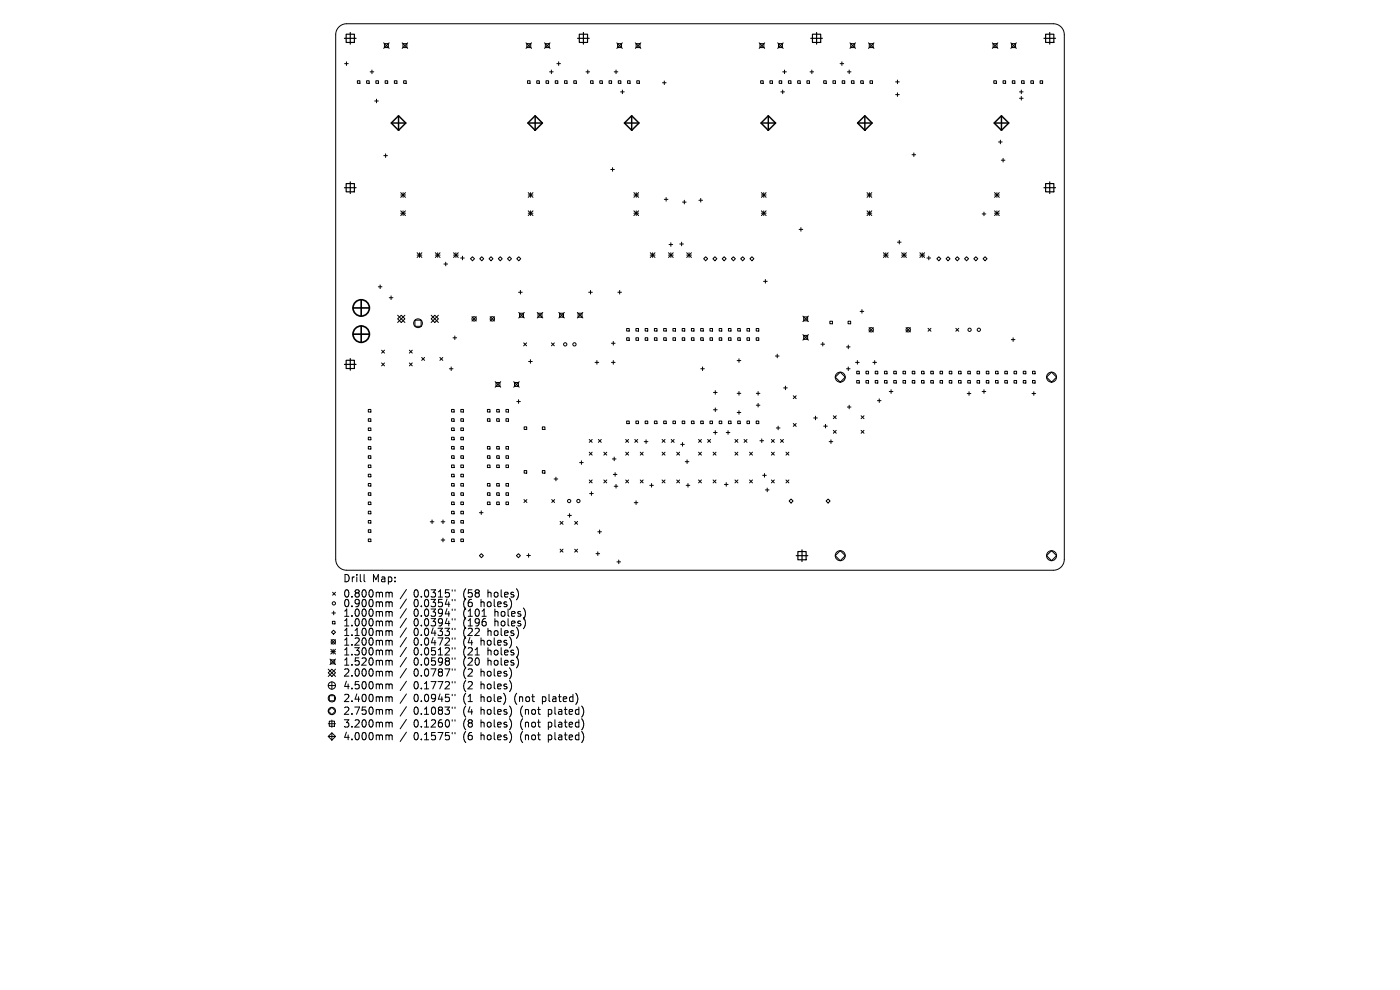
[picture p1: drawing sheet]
<svg xmlns="http://www.w3.org/2000/svg" width="297mm" height="210mm" viewBox="0 0 297 210" stroke-linecap="round" stroke-linejoin="round" font-family="sans-serif">
<defs><g id="words">
<g font-size="2.2">
<text x="72.7" y="123.7">Drill</text>
<text x="78.9" y="123.7">Map:</text>
<text x="72.7" y="127">0.800mm</text>
<text x="72.7" y="129">0.900mm</text>
<text x="72.7" y="131">1.000mm</text>
<text x="87.8" y="127">0.0315&quot;</text>
<text x="87.8" y="129">0.0354&quot;</text>
<text x="87.8" y="131">0.0394&quot;</text>
<text x="98.4" y="127">(58</text>
<text x="98.4" y="129">(6</text>
<text x="98.4" y="131">(101</text>
<text x="102.2" y="129">holes)</text>
<text x="103.7" y="127">holes)</text>
<text x="105.1" y="131">holes)</text>
<text x="72.7" y="133.1">1.000mm</text>
<text x="72.7" y="135.1">1.100mm</text>
<text x="72.7" y="137.2">1.200mm</text>
<text x="87.8" y="133.1">0.0394&quot;</text>
<text x="87.8" y="135.1">0.0433&quot;</text>
<text x="87.8" y="137.2">0.0472&quot;</text>
<text x="98.4" y="133.1">(196</text>
<text x="98.4" y="135.1">(22</text>
<text x="98.4" y="137.2">(4</text>
<text x="102.2" y="137.2">holes)</text>
<text x="103.7" y="135.1">holes)</text>
<text x="105.1" y="133.1">holes)</text>
<text x="72.7" y="139.2">1.300mm</text>
<text x="72.7" y="141.4">1.520mm</text>
<text x="72.7" y="143.7">2.000mm</text>
<text x="87.8" y="139.2">0.0512&quot;</text>
<text x="87.8" y="141.4">0.0598&quot;</text>
<text x="87.8" y="143.7">0.0787&quot;</text>
<text x="98.4" y="139.2">(21</text>
<text x="98.4" y="141.4">(20</text>
<text x="98.4" y="143.7">(2</text>
<text x="102.2" y="143.7">holes)</text>
<text x="103.7" y="139.2">holes)</text>
<text x="103.7" y="141.4">holes)</text>
<text x="72.7" y="146.4">4.500mm</text>
<text x="72.7" y="149.1">2.400mm</text>
<text x="87.8" y="146.4">0.1772&quot;</text>
<text x="87.8" y="149.1">0.0945&quot;</text>
<text x="98.4" y="146.4">(2</text>
<text x="98.4" y="149.1">(1</text>
<text x="102.2" y="146.4">holes)</text>
<text x="102.2" y="149.1">hole)</text>
<text x="109.5" y="149.1">(not</text>
<text x="115.5" y="149.1">plated)</text>
<text x="72.7" y="151.8">2.750mm</text>
<text x="72.7" y="154.5">3.200mm</text>
<text x="87.8" y="151.8">0.1083&quot;</text>
<text x="87.8" y="154.5">0.1260&quot;</text>
<text x="98.4" y="151.8">(4</text>
<text x="98.4" y="154.5">(8</text>
<text x="102.2" y="151.8">holes)</text>
<text x="102.2" y="154.5">holes)</text>
<text x="110.7" y="151.8">(not</text>
<text x="110.7" y="154.5">(not</text>
<text x="116.8" y="151.8">plated)</text>
<text x="116.8" y="154.5">plated)</text>
<text x="72.7" y="157.2">4.000mm</text>
<text x="87.8" y="157.2">0.1575&quot;</text>
<text x="98.4" y="157.2">(6</text>
<text x="102.2" y="157.2">holes)</text>
<text x="110.7" y="157.2">(not</text>
<text x="116.8" y="157.2">plated)</text>
</g>
</g></defs>
<g fill="none" stroke="#000" stroke-width=".21">
<path d="M71.9 5.7l.7-.5 .9-.2h150a2.32 2.32 0 0 1 2.3 2.4v111.2a2.32 2.32 0 0 1-2.3 2.4h-150a2.32 2.32 0 0 1-2.3-2.4v-111.2l.3-1.1zM73.1 13.5h.8M73.5 13.1v.8M75.8 17.1h.6v.6h-.6zM77.8 17.1h.5v.6h-.5zM78.5 15.2h.8M78.9 14.9v.7M79.7 17.1h.6v.6h-.6zM81.4 9.1l1.2 1.2M81.6 9.3h.8v.8h-.8zM81.7 17.1h.5v.6h-.5zM82.6 9.1l-1.2 1.2"/>
<path d="M83.7 17.1h.5v.6h-.5zM85.3 9.1l1.2 1.2M85.5 9.3h.8v.8h-.8zM85.6 17.1h.6v.6h-.6zM86.5 9.1l-1.2 1.2M111.6 9.1l1.2 1.2M111.8 9.3h.8v.8h-.8zM111.9 17.1h.6v.6h-.6zM112.8 9.1l-1.2 1.2M113.9 17.1h.5v.6h-.5zM115.5 9.1l1.2 1.2M115.7 9.3h.8v.8h-.8z"/>
<path d="M115.8 17.1h.6v.6h-.6zM116.6 15.2h.8M116.7 9.1l-1.2 1.2M117 14.9v.7M117.8 17.1h.5v.6h-.5zM118.1 13.5h.8M118.5 13.1v.8M119.8 17.1h.5v.6h-.5zM121.7 17.1h.6v.6h-.6zM124.3 15.2h.8M124.7 14.9v.7M125.3 17.1h.5v.6h-.5z"/>
<path d="M127.2 17.1h.6v.6h-.6zM129.2 17.1h.5v.6h-.5zM130.3 15.2h.8M130.7 14.9v.7M130.8 9.1l1.2 1.2M131 9.3h.9v.8h-.9zM131.2 17.1h.5v.6h-.5zM131.7 19.5h.7M132 9.1l-1.2 1.2M132 19.1v.8M133.1 17.1h.6v.6h-.6zM134.8 9.1l1.1 1.2"/>
<path d="M134.9 9.3h.9v.8h-.9zM135.1 17.1h.5v.6h-.5zM135.9 9.1l-1.1 1.2M140.5 17.6h.8M140.9 17.2v.7M161.1 9.1l1.1 1.2M161.2 9.3h.9v.8h-.9zM161.4 17.1h.5v.6h-.5zM162.2 9.1l-1.1 1.2M163.3 17.1h.6v.6h-.6zM165 9.1l1.2 1.2M165.2 9.3h.8v.8h-.8z"/>
<path d="M165.3 17.1h.5v.6h-.5zM165.7 19.5h.7M166 15.2h.8M166 19.1v.8M166.2 9.1l-1.2 1.2M166.4 14.9v.7M167.3 17.1h.5v.6h-.5zM169.2 17.1h.6v.6h-.6zM171.2 17.1h.5v.6h-.5zM171.8 15.2h.8M172.2 14.9v.7M174.7 17.1h.6v.6h-.6z"/>
<path d="M176.7 17.1h.5v.6h-.5zM178.2 13.5h.8M178.6 13.1v.8M178.7 17.1h.5v.6h-.5zM179.8 15.2h.7M180.1 14.9v.7M180.3 9.1l1.2 1.2M180.5 9.3h.8v.8h-.8zM180.6 17.1h.6v.6h-.6zM181.5 9.1l-1.2 1.2M182.6 17.1h.5v.6h-.5zM184.2 9.1l1.2 1.2"/>
<path d="M184.4 9.3h.8v.8h-.8zM184.6 17.1h.5v.6h-.5zM185.4 9.1l-1.2 1.2M190 17.4h.8M190.4 17v.8M190.4 19.7v.8M210.5 9.1l1.2 1.2M210.7 9.3h.8v.8h-.8zM210.8 17.1h.6v.6h-.6zM211.7 9.1l-1.2 1.2M212.8 17.1h.5v.6h-.5zM214.4 9.1l1.2 1.2"/>
<path d="M214.6 9.3h.8v.8h-.8zM214.8 17.1h.5v.6h-.5zM215.6 9.1l-1.2 1.2M216.3 19.5h.8M216.7 19.1v.8M216.7 17.1h.6v.6h-.6zM218.7 17.1h.5v.6h-.5zM220.6 17.1h.6v.6h-.6zM79.5 21.4h.8M79.9 21v.8M81.4 33h.8M81.8 32.6v.8"/>
<path d="M129.6 36h.7M130 35.6v.7M190 20.1h.8M193.5 32.8h.8M193.9 32.4v.8M211.8 30.1h.8M212.2 29.7v.8M212.4 34h.8M212.8 33.6v.8M216.3 20.8h.8M216.7 20.5v.7M85 40.9l1 1"/>
<path d="M85 41.4h1M85 44.7l1 1M85 45.2h1M85.5 40.9v1M85.5 44.7v1M86 40.9l-1 1M86 44.7l-1 1M88.5 53.6l1 1M88.5 54.1h1M89 53.6v1M89.5 53.6l-1 1M92.4 54.1h1"/>
<path d="M92.4 53.6l1 1M92.9 53.6v1M93.4 53.6l-1 1M94.2 56h.7M94.6 55.6v.8M96.2 54.1h1M96.2 53.6l1 1M96.7 53.6v1M97.2 53.6l-1 1M97.7 54.7h.8M98.1 54.3v.8M100.2 54.5l.5 .4-.5 .4-.4-.4z"/>
<path d="M102.2 54.5l.4 .4-.4 .4-.4-.4zM104.2 54.5l.4 .4-.4 .4-.5-.4zM105.7 54.9l.4-.4 .5 .4-.5 .4zM108.1 54.5l.4 .4-.4 .4-.4-.4zM110.1 54.5l.4 .4-.4 .4-.5-.4zM112.1 41.4h1M112.1 45.2h1M112.1 40.9l1 1M112.1 44.7l1 1M112.6 40.9v1M112.6 44.7v1M113.1 40.9l-1 1"/>
<path d="M113.1 44.7l-1 1M134.5 41.4h1M134.5 45.2h1M134.5 40.9l1 1M134.5 44.7l1 1M135 40.9v1M135 44.7v1M135.5 40.9l-1 1M135.5 44.7l-1 1M138 54.1h1M138 53.6l1 1M138.5 53.6v1"/>
<path d="M139 53.6l-1 1M140.9 42.3h.8M141.3 41.9v.8M141.8 54.1h1M141.8 53.6l1 1M141.9 51.9h.8M142.3 51.5v.8M142.3 53.6v1M142.8 53.6l-1 1M144.2 51.8h.8M144.6 51.4v.7M144.8 42.9h.8"/>
<path d="M145.2 42.5v.8M145.7 54.1h1M145.7 53.6l1 1M146.2 53.6v1M146.7 53.6l-1 1M148.3 42.5h.7M148.7 42.1v.8M149.7 54.5l.4 .4-.4 .4-.4-.4zM151.2 54.9l.5-.4 .4 .4-.4 .4zM153.6 54.5l.5 .4-.5 .4-.4-.4zM155.6 54.5l.4 .4-.4 .4-.4-.4zM157.6 54.5l.4 .4-.4 .4-.5-.4z"/>
<path d="M159.1 54.9l.4-.4 .4 .4-.4 .4zM161.5 41.4h1M161.5 45.2h1M161.5 40.9l1 1M161.5 44.7l1 1M162 59.7h.8M162 40.9v1M162 44.7v1M162.4 59.3v.8M162.5 40.9l-1 1M162.5 44.7l-1 1M169.5 48.7h.8"/>
<path d="M169.9 48.3v.8M183.9 41.4h1M183.9 45.2h1M183.9 40.9l1 1M183.9 44.7l1 1M184.4 40.9v1M184.4 44.7v1M184.9 40.9l-1 1M184.9 44.7l-1 1M187.4 54.1h1M187.4 53.6l1 1M187.9 53.6v1"/>
<path d="M188.4 53.6l-1 1M190.4 51.4h.8M190.8 51v.8M191.3 54.1h1M191.3 53.6l1 1M191.8 53.6v1M192.3 53.6l-1 1M195.1 54.1h1M195.1 53.6l1 1M195.6 53.6v1M196.1 53.6l-1 1M196.6 54.7h.8"/>
<path d="M197 54.3v.8M199.2 54.5l.4 .4-.4 .4-.5-.4zM200.7 54.9l.4-.4 .4 .4-.4 .4zM203.1 54.5l.4 .4-.4 .4-.4-.4zM204.6 54.9l.5-.4 .4 .4-.4 .4zM207 54.5l.4 .4-.4 .4-.4-.4zM208.4 45.4h.7M208.6 54.9l.4-.4 .4 .4-.4 .4zM208.7 45v.8M211 41.4h1M211 45.2h1M211 40.9l1 1"/>
<path d="M211 44.7l1 1M211.5 40.9v1M211.5 44.7v1M212 40.9l-1 1M212 44.7l-1 1M80.3 60.8h.7M80.6 60.5v.7M81 74.3l.6 .6M81 77l.6 .6M81.6 74.3l-.6 .6M81.6 77l-.6 .6M82.6 63.2h.8"/>
<path d="M83 62.8v.7M84.4 66.9l1.5 1.5M85.1 66.9l.8 .7-.8 .8-.7-.8zM85.9 66.9l-1.5 1.5M86.8 74.3l.7 .6M86.8 77l.7 .6M87.5 74.3l-.7 .6M87.5 77l-.7 .6M88 67.9h1.3v1.3h-1.3zM89.5 75.8l.6 .6M90.1 75.8l-.6 .6M91.5 67.6l.7-.7 .8 .7-.8 .8z"/>
<path d="M91.5 66.9l1.5 1.5M93 66.9l-1.5 1.5M93.3 75.8l.6 .6M93.9 75.8l-.6 .6M95.3 78.2h.8M95.7 77.8v.8M96.1 71.7h.8M96.5 71.3v.7M100.1 67.2l.9 .9M101 67.2l-.9 .9M104 67.2l.9 .9M104.9 67.2l-.9 .9"/>
<path d="M110 62h.8M110 66.3l1.2 1.2M110.2 66.5h.8v.8h-.8zM110.4 61.6v.8M111.1 72.7l.6 .7M111.2 66.3l-1.2 1.2M111.7 72.7l-.6 .7M112.1 76.7h.8M112.5 76.3v.8M114 66.3l1.1 1.2M114.1 66.5h.9v.8h-.9zM115.1 66.3l-1.1 1.2"/>
<path d="M117 72.7l.6 .7M117.6 72.7l-.6 .7M118.5 66.3l1.2 1.2M118.7 66.5h.8v.8h-.8zM119.7 66.3l-1.2 1.2M122.5 66.3l1.1 1.2M122.6 66.5h.9v.8h-.9zM123.6 66.3l-1.1 1.2M124.9 62h.8M125.3 61.6v.8M126.2 76.9h.8M126.6 76.5v.8"/>
<path d="M129.7 76.9h.8M129.7 72.8h.8M130.1 72.4v.8M130.1 76.5v.8M131.1 62h.7M131.5 61.6v.8M132.9 69.7h.6v.5h-.6zM132.9 71.6h.6v.6h-.6zM134.9 69.7h.6v.5h-.6zM134.9 71.6h.6v.6h-.6zM136.9 69.7h.5v.5h-.5zM136.9 71.6h.5v.6h-.5z"/>
<path d="M138.8 69.7h.6v.5h-.6zM138.8 71.6h.6v.6h-.6zM140.8 69.7h.5v.5h-.5zM140.8 71.6h.5v.6h-.5zM142.8 69.7h.5v.5h-.5zM142.8 71.6h.5v.6h-.5zM144.7 69.7h.6v.5h-.6zM144.7 71.6h.6v.6h-.6zM146.7 69.7h.5v.5h-.5zM146.7 71.6h.5v.6h-.5zM148.6 69.7h.6v.5h-.6zM148.6 71.6h.6v.6h-.6z"/>
<path d="M148.7 78.2h.7M149 77.8v.8M150.6 69.7h.6v.5h-.6zM150.6 71.6h.6v.6h-.6zM152.6 69.7h.5v.5h-.5zM152.6 71.6h.5v.6h-.5zM154.5 69.7h.6v.5h-.6zM154.5 71.6h.6v.6h-.6zM156.4 76.5h.8M156.5 69.7h.5v.5h-.5zM156.5 71.6h.5v.6h-.5zM156.8 76.1v.8"/>
<path d="M158.5 69.7h.5v.5h-.5zM158.5 71.6h.5v.6h-.5zM160.4 69.7h.6v.5h-.6zM160.4 71.6h.6v.6h-.6zM164.5 75.5h.8M164.9 75.1v.8M170.3 67.1l1.2 1.1M170.3 71l1.2 1.2M170.5 67.2h.8v.9h-.8zM170.5 71.1h.8v.9h-.8zM171.5 67.1l-1.2 1.1M171.5 71l-1.2 1.2"/>
<path d="M174.2 73h.7M174.5 72.6v.8M176.1 68.1h.5v.6h-.5zM179.6 78.2h.7M179.6 73.6h.7M179.9 68.1h.6v.6h-.6zM180 73.2v.8M180 77.8v.8M181.5 76.9h.8M181.7 78.7h.6v.6h-.6zM181.9 76.5v.8M182.5 66.1h.7"/>
<path d="M182.9 65.7v.7M183.7 78.7h.6v.6h-.6zM184.4 69.5l.9 .9M185.2 76.9h.7M185.3 69.5l-.9 .9M185.6 76.5v.8M185.7 78.7h.5v.6h-.5zM187.6 78.7h.6v.6h-.6zM189.6 78.7h.5v.6h-.5zM191.6 78.7h.5v.6h-.5zM192.2 69.5l.9 .9M193.1 69.5l-.9 .9"/>
<path d="M193.5 78.7h.6v.6h-.6zM195.5 78.7h.5v.6h-.5zM196.9 69.6l.6 .7M197.5 78.7h.5v.6h-.5zM197.5 69.6l-.6 .7M199.4 78.7h.6v.6h-.6zM201.4 78.7h.5v.6h-.5zM202.8 69.6l.6 .7M203.3 78.7h.6v.6h-.6zM203.4 69.6l-.6 .7M205.3 78.7h.5v.6h-.5zM207.3 78.7h.5v.6h-.5z"/>
<path d="M209.2 78.7h.6v.6h-.6zM211.2 78.7h.5v.6h-.5zM213.2 78.7h.5v.6h-.5zM214.5 72h.8M214.9 71.7v.7M215.1 78.7h.6v.6h-.6zM217.1 78.7h.5v.6h-.5zM219 78.7h.6v.6h-.6zM78.1 86.9h.6v.5h-.6zM78.1 88.8h.6v.6h-.6zM78.1 90.8h.6v.5h-.6zM78.1 92.7h.6v.6h-.6z"/>
<path d="M78.1 94.7h.6v.6h-.6zM78.1 96.7h.6v.5h-.6zM78.1 98.6h.6v.6h-.6zM95.8 86.9h.5v.5h-.5zM95.8 88.8h.5v.6h-.5zM95.8 90.8h.5v.5h-.5zM95.8 92.7h.5v.6h-.5zM95.8 94.7h.5v.6h-.5zM95.8 96.7h.5v.5h-.5zM95.8 98.6h.5v.6h-.5zM97.8 86.9h.5v.5h-.5zM97.8 88.8h.5v.6h-.5z"/>
<path d="M97.8 90.8h.5v.5h-.5zM97.8 92.7h.5v.6h-.5zM97.8 94.7h.5v.6h-.5zM97.8 96.7h.5v.5h-.5zM97.8 98.6h.5v.6h-.5zM103.4 86.9h.5v.5h-.5zM103.4 88.8h.5v.6h-.5zM103.4 94.7h.5v.6h-.5zM103.4 96.7h.5v.5h-.5zM103.4 98.6h.5v.6h-.5zM105.1 81l1.1 1.1M105.2 81.1h.9v.9h-.9z"/>
<path d="M105.4 86.9h.5v.5h-.5zM105.4 88.8h.5v.6h-.5zM105.4 94.7h.5v.6h-.5zM105.4 96.7h.5v.5h-.5zM105.4 98.6h.5v.6h-.5zM106.2 81l-1.1 1.1M107.3 86.9h.6v.5h-.6zM107.3 88.8h.6v.6h-.6zM107.3 94.7h.6v.6h-.6zM107.3 96.7h.6v.5h-.6zM107.3 98.6h.6v.6h-.6zM109 81l1.2 1.1"/>
<path d="M109.1 81.1h.9v.9h-.9zM109.6 85.2h.8M110 84.8v.8M110.2 81l-1.2 1.1M111.2 90.6h.5v.5h-.5zM111.2 99.8h.5v.6h-.5zM115.1 90.6h.5v.5h-.5zM115.1 99.8h.5v.6h-.5zM123 98.1h.7M123.3 97.7v.8M125 93.2l.6 .6M125 95.9l.6 .6"/>
<path d="M125.6 93.2l-.6 .6M125.6 95.9l-.6 .6M126.9 93.2l.7 .6M127.6 93.2l-.7 .6M128.1 95.9l.6 .6M128.7 95.9l-.6 .6M129.9 97.4h.8M130.3 97v.7M132.7 93.2l.7 .6M132.7 95.9l.7 .6M132.9 89.3h.6v.6h-.6zM133.4 93.2l-.7 .6"/>
<path d="M133.4 95.9l-.7 .6M134.7 93.2l.6 .6M134.9 89.3h.6v.6h-.6zM135.3 93.2l-.6 .6M135.8 95.9l.6 .6M136.4 95.9l-.6 .6M136.7 93.7h.7M136.9 89.3h.5v.6h-.5zM137.1 93.3v.8M138.8 89.3h.6v.6h-.6zM140.5 93.2l.6 .6M140.5 95.9l.6 .6"/>
<path d="M140.8 89.3h.5v.6h-.5zM141.1 93.2l-.6 .6M141.1 95.9l-.6 .6M142.4 93.2l.6 .6M142.8 89.3h.5v.6h-.5zM143 93.2l-.6 .6M143.6 95.9l.6 .6M144.2 95.9l-.6 .6M144.4 94.3h.8M144.7 89.3h.6v.6h-.6zM144.8 93.9v.8M145.4 97.9h.7"/>
<path d="M145.8 97.5v.8M146.7 89.3h.5v.6h-.5zM148.2 93.2l.6 .6M148.2 95.9l.6 .6M148.6 89.3h.6v.6h-.6zM148.8 93.2l-.6 .6M148.8 95.9l-.6 .6M150.1 93.2l.6 .6M150.6 89.3h.6v.6h-.6zM150.7 93.2l-.6 .6M151.3 95.9l.6 .6M151.4 83.3h.7"/>
<path d="M151.4 86.9h.7M151.4 91.8h.7M151.7 82.9v.7M151.7 86.5v.8M151.7 91.4v.7M151.9 95.9l-.6 .6M152.6 89.3h.5v.6h-.5zM154.1 91.8h.7M154.5 91.4v.7M154.5 89.3h.6v.6h-.6zM155.9 93.2l.6 .6M155.9 95.9l.6 .6"/>
<path d="M156.4 83.4h.8M156.4 87.5h.8M156.5 89.3h.5v.6h-.5zM156.5 93.2l-.6 .6M156.5 95.9l-.6 .6M156.8 83.1v.7M156.8 87.1v.8M157.9 93.2l.6 .6M158.5 89.3h.5v.6h-.5zM158.5 93.2l-.6 .6M159 95.9l.6 .6M159.6 95.9l-.6 .6"/>
<path d="M160.4 89.3h.6v.6h-.6zM160.4 83.4h.8M160.4 86h.8M160.8 83.1v.7M160.8 85.6v.7M161.2 93.5h.8M161.6 93.1v.8M163.6 93.2l.7 .6M163.6 95.9l.7 .6M164.3 93.2l-.7 .6M164.3 95.9l-.7 .6M164.7 90.8h.8"/>
<path d="M165.1 90.4v.8M165.6 93.2l.6 .6M166.2 93.2l-.6 .6M166.2 82.3h.8M166.6 81.9v.8M166.7 95.9l.7 .6M167.4 95.9l-.7 .6M168.3 83.9l.6 .7M168.3 89.8l.6 .7M168.9 83.9l-.6 .7M168.9 89.8l-.6 .7M172.6 88.7h.8"/>
<path d="M173 88.3v.7M174.7 90.4h.8M175.1 90v.8M175.9 93.7h.8M176.3 93.3v.8M176.8 88.2l.6 .6M176.8 91.3l.6 .6M177.2 80l1.1-1.1 1 1.1-1 1.1zM177.4 88.2l-.6 .6M177.4 91.3l-.6 .6M179.8 86.3h.7M180.1 86v.7"/>
<path d="M181.7 80.7h.6v.6h-.6zM182.7 88.2l.6 .6M182.7 91.3l.6 .6M183.3 88.2l-.6 .6M183.3 91.3l-.6 .6M183.7 80.7h.6v.6h-.6zM185.7 80.7h.5v.6h-.5zM186.1 85h.8M186.5 84.6v.8M187.6 80.7h.6v.6h-.6zM188.7 83.1h.7M189 82.7v.7"/>
<path d="M189.6 80.7h.5v.6h-.5zM191.6 80.7h.5v.6h-.5zM193.5 80.7h.6v.6h-.6zM195.5 80.7h.5v.6h-.5zM197.5 80.7h.5v.6h-.5zM199.4 80.7h.6v.6h-.6zM201.4 80.7h.5v.6h-.5zM203.3 80.7h.6v.6h-.6zM205.2 83.5h.8M205.3 80.7h.5v.6h-.5zM205.6 83.1v.8M207.3 80.7h.5v.6h-.5z"/>
<path d="M208.4 83.1h.7M208.7 82.7v.7M209.2 80.7h.6v.6h-.6zM211.2 80.7h.5v.6h-.5zM213.2 80.7h.5v.6h-.5zM215.1 80.7h.6v.6h-.6zM217.1 80.7h.5v.6h-.5zM218.9 83.5h.8M219 80.7h.6v.6h-.6zM219.3 83.1v.8M222 80l1.1-1.1 1 1.1-1 1.1zM78.1 100.6h.6v.5h-.6z"/>
<path d="M78.1 102.6h.6v.5h-.6zM78.1 104.5h.6v.6h-.6zM78.1 106.5h.6v.5h-.6zM78.1 108.5h.6v.5h-.6zM78.1 110.4h.6v.6h-.6zM78.1 112.4h.6v.5h-.6zM78.1 114.3h.6v.6h-.6zM91.3 110.7h.7M91.7 110.3v.8M93.6 110.7h.8M93.6 114.6h.8M94 110.3v.8"/>
<path d="M94 114.2v.7M95.8 100.6h.5v.5h-.5zM95.8 102.6h.5v.5h-.5zM95.8 104.5h.5v.6h-.5zM95.8 106.5h.5v.5h-.5zM95.8 108.5h.5v.5h-.5zM95.8 110.4h.5v.6h-.5zM95.8 112.4h.5v.5h-.5zM95.8 114.3h.5v.6h-.5zM97.8 100.6h.5v.5h-.5zM97.8 102.6h.5v.5h-.5zM97.8 104.5h.5v.6h-.5z"/>
<path d="M97.8 106.5h.5v.5h-.5zM97.8 108.5h.5v.5h-.5zM97.8 110.4h.5v.6h-.5zM97.8 112.4h.5v.5h-.5zM97.8 114.3h.5v.6h-.5zM101.7 117.9l.4-.5 .5 .5-.5 .4zM101.7 108.8h.8M102.1 108.4v.7M103.4 102.6h.5v.5h-.5zM103.4 104.5h.5v.6h-.5zM103.4 106.5h.5v.5h-.5zM105.4 102.6h.5v.5h-.5z"/>
<path d="M105.4 104.5h.5v.6h-.5zM105.4 106.5h.5v.5h-.5zM107.3 102.6h.6v.5h-.6zM107.3 104.5h.6v.6h-.6zM107.3 106.5h.6v.5h-.6zM109.6 117.9l.4-.5 .4 .5-.4 .4zM111.2 106l.6 .6M111.8 117.8h.7M111.8 106l-.6 .6M112.1 117.4v.8M117 106l.7 .6M117.5 101.6h.8"/>
<path d="M117.7 106l-.7 .6M117.9 101.2v.8M118.8 110.6l.6 .6M118.8 116.5l.6 .6M119.4 110.6l-.6 .6M119.4 116.5l-.6 .6M120.4 109.3h.8M120.8 108.9v.8M121.9 110.6l.6 .6M121.9 116.5l.6 .6M122.5 110.6l-.6 .6M122.5 116.5l-.6 .6"/>
<path d="M125 101.8l.6 .6M125.1 104.7h.8M125.5 104.3v.8M125.6 101.8l-.6 .6M126.4 117.4h.8M126.8 117.1v.7M126.8 112.8h.8M127.2 112.4v.8M128.1 101.8l.6 .6M128.7 101.8l-.6 .6M130.1 100.6h.8M130.3 103.2h.8"/>
<path d="M130.5 100.3v.7M130.7 102.8v.7M130.9 119.2h.8M131.3 118.8v.8M132.7 101.8l.7 .6M133.4 101.8l-.7 .6M134.6 106.6h.7M134.9 106.2v.8M135.8 101.8l.6 .6M136.4 101.8l-.6 .6M137.8 103h.8M138.2 102.6v.7"/>
<path d="M140.5 101.8l.6 .6M141.1 101.8l-.6 .6M143.6 101.8l.6 .6M144.2 101.8l-.6 .6M145.6 103h.7M146 102.6v.7M148.2 101.8l.6 .6M148.8 101.8l-.6 .6M151.3 101.8l.6 .6M151.9 101.8l-.6 .6M153.7 102.8h.8M154.1 102.4v.8"/>
<path d="M155.9 101.8l.6 .6M156.5 101.8l-.6 .6M159 101.8l.6 .6M159.6 101.8l-.6 .6M161.8 100.8h.8M162.2 100.4v.8M162.4 103.9h.7M162.8 103.5v.8M163.6 101.8l.7 .6M164.3 101.8l-.7 .6M166.7 101.8l.7 .6M167.4 101.8l-.7 .6"/>
<path d="M167.4 106.3l.4-.4 .4 .4-.4 .4zM175.2 106.3l.5-.4 .4 .4-.4 .4zM177.2 117.9l1.1-1.1 1 1.1-1 1zM222 117.9l1.1-1.1 1 1.1-1 1zM70 139.8l1.2 1.2M70.2 137.7l1 1M70.2 138.2h1M70.2 140h.8v.8h-.8zM70.3 135.7l.9 .9M70.3 134.1l.5-.4 .4 .4-.4 .4zM70.4 130h.8M70.5 131.8h.6v.5h-.6z"/>
<path d="M70.6 125.6l.6 .7M70.7 137.7v1M70.8 129.6v.8M71.2 125.6l-.6 .7M71.2 135.7l-.9 .9M71.2 137.7l-1 1M71.2 139.8l-1.2 1.2M77.2 121.9v1.3l.3 .2M82.1 125.6l.4 .2M82.1 127.7l.4 .2M82.1 129.7l.4 .2M82.1 131.7l.4 .3"/>
<path d="M82.1 133.8l.4 .2M82.1 135.8l.4 .2M82.1 137.9l.4 .2M82.5 125.8l.3-.2 .3 .1 .1 1M82.5 125.8v.9M82.5 127.9v.8M82.5 129.9v.8M82.5 132v.8M82.5 134v.8M82.5 136v.9M82.5 138.1v.8M82.5 127.9l.3-.2h.3l.1 1"/>
<path d="M82.5 129.9l.3-.2 .3 .1 .1 .9M82.5 132l.3-.3 .3 .1 .1 1M82.5 134l.3-.2 .3 .1 .1 .9M82.5 136l.3-.2 .3 .1 .1 1M82.5 138.1l.3-.2 .3 .1 .1 .9M86.2 125l-1.3 2M86.2 127.1l-1.3 2M86.2 129.1l-1.3 2M86.2 131.2l-1.3 1.9M86.2 133.2l-1.3 2M86.2 135.2l-1.3 2M86.2 137.3l-1.3 2"/>
<path d="M86.2 139.5l-1.3 2M95.9 125.1v.3M95.9 127.2v.2M95.9 129.2v.3M95.9 131.2v.3M95.9 133.3v.3M95.9 135.3v.3M95.9 137.4v.3M95.9 139.6v.2M96.5 125.1v.3M96.5 127.2v.2M96.5 129.2v.3"/>
<path d="M96.5 131.2v.3M96.5 133.3v.3M96.5 135.3v.3M96.5 137.4v.3M96.5 139.6v.2M102.3 130.7h.9M69.6 142.7l.8-.8 .8 .8-.8 .8zM69.6 150.8l.8-.7 .8 .7-.8 .8zM69.6 156.2l.8-.7 .8 .7-.8 .8zM69.6 141.9l1.6 1.6M69.6 145.4h1.6M69.6 153.5h1.6"/>
<path d="M69.6 156.2h1.6M69.9 147.6h1.1v1.1h-1.1zM69.9 153h1.1v1.1h-1.1zM70.4 144.7v1.5M70.4 152.8v1.5M70.4 155.5v1.5M71.2 141.9l-1.6 1.6M82.1 140.1l.4 .2M82.1 142.4l.4 .2M82.1 145.1l.4 .2M82.1 147.8l.4 .2M82.1 150.5l.4 .2"/>
<path d="M82.1 153.2l.4 .2M82.1 155.9l.4 .2M82.5 140.3v.8M82.5 142.6v.8M82.5 145.3v.8M82.5 148v.8M82.5 150.7v.8M82.5 153.4v.8M82.5 156.1v.8M82.5 140.3l.3-.2h.3l.1 1M82.5 142.6l.3-.2 .3 .1 .1 .9M82.5 145.3l.3-.2 .3 .1 .1 .9"/>
<path d="M82.5 148l.3-.2 .3 .1 .1 .9M82.5 150.7l.3-.2 .3 .1 .1 .9M82.5 153.4l.3-.2 .3 .1 .1 .9M82.5 156.1l.3-.2 .3 .1 .1 .9M86.2 141.8l-1.3 2M86.2 144.5l-1.3 2M86.2 147.2l-1.3 2M86.2 149.9l-1.3 2M86.2 152.6l-1.3 2M86.2 155.3l-1.3 2M95.9 141.9v.3M95.9 144.6v.3"/>
<path d="M95.9 147.3v.3M95.9 150v.3M95.9 152.7v.3M95.9 155.4v.3M96.5 141.9v.3M96.5 144.6v.3M96.5 147.3v.3M96.5 150v.3M96.5 152.7v.3M96.5 155.4v.3"/>
<circle cx="88.7" cy="68.6" r=".93"/>
<circle cx="100.6" cy="67.6" r=".46"/>
<circle cx="104.4" cy="67.6" r=".46"/>
<circle cx="119.9" cy="73" r=".35"/>
<circle cx="121.9" cy="73" r=".35"/>
<circle cx="184.8" cy="70" r=".46"/>
<circle cx="192.7" cy="70" r=".46"/>
<circle cx="205.7" cy="70" r=".35"/>
<circle cx="207.7" cy="70" r=".35"/>
<circle cx="178.3" cy="80" r="1.06"/>
<circle cx="223.1" cy="80" r="1.06"/>
<circle cx="120.7" cy="106.3" r=".35"/>
<circle cx="122.7" cy="106.3" r=".35"/>
<circle cx="178.3" cy="117.9" r="1.06"/>
<circle cx="223.1" cy="117.9" r="1.06"/>
<circle cx="70.7" cy="136.2" r=".46"/>
<circle cx="70.8" cy="128" r=".35"/>
<circle cx="70.4" cy="145.4" r=".77"/>
<circle cx="70.4" cy="148.1" r=".77"/>
<circle cx="70.4" cy="150.8" r=".77"/>
</g>
<g fill="none" stroke="#000" stroke-width=".35">
<path d="M74.9 65.3h3.5M74.9 70.9h3.5M76.6 63.6v3.5M76.6 69.1v3.5"/>
<circle cx="76.6" cy="70.9" r="1.74"/>
<circle cx="76.6" cy="65.3" r="1.74"/>
</g>
<g fill="none" stroke="#000" stroke-width=".25">
<path d="M73.1 8.1h2.4M73.4 7.3h1.8v1.7h-1.8zM74.3 6.9v2.5M122.5 8.1h2.5M122.9 7.3h1.7v1.7h-1.7zM123.8 6.9v2.5M172 8.1h2.5M172.4 7.3h1.7v1.7h-1.7zM173.2 6.9v2.5M221.5 8.1h2.4M221.8 7.3h1.8v1.7h-1.8zM222.7 6.9v2.5"/>
<path d="M73.1 39.8h2.4M73.4 38.9h1.8v1.8h-1.8zM74.3 38.6v2.5M221.5 39.8h2.4M221.8 38.9h1.8v1.8h-1.8zM222.7 38.6v2.5M73.1 77.3h2.4M73.4 76.4h1.8v1.8h-1.8zM74.3 76.1v2.4M168.9 117.9h2.5M169.3 117h1.7v1.7h-1.7zM170.1 116.6v2.5"/>
</g>
<g fill="none" stroke="#000" stroke-width=".31">
<path d="M83 26.1h3.1M84.5 24.6l1.6 1.5-1.6 1.5-1.5-1.5zM84.5 24.6v3M112 26.1l1.5-1.5 1.6 1.5-1.6 1.5zM112 26.1h3.1M113.5 24.6v3M132.5 26.1h3.1M134 24.6l1.6 1.5-1.6 1.5-1.5-1.5zM134 24.6v3M161.4 26.1l1.6-1.5 1.5 1.5-1.5 1.5zM161.4 26.1h3.1M163 24.6v3"/>
<path d="M181.9 26.1h3.1M183.5 24.6l1.5 1.5-1.5 1.5-1.6-1.5zM183.5 24.6v3M210.9 26.1l1.6-1.5 1.5 1.5-1.5 1.5zM210.9 26.1h3.1M212.5 24.6v3"/>
</g>
<use href="#words"/>
</svg>
